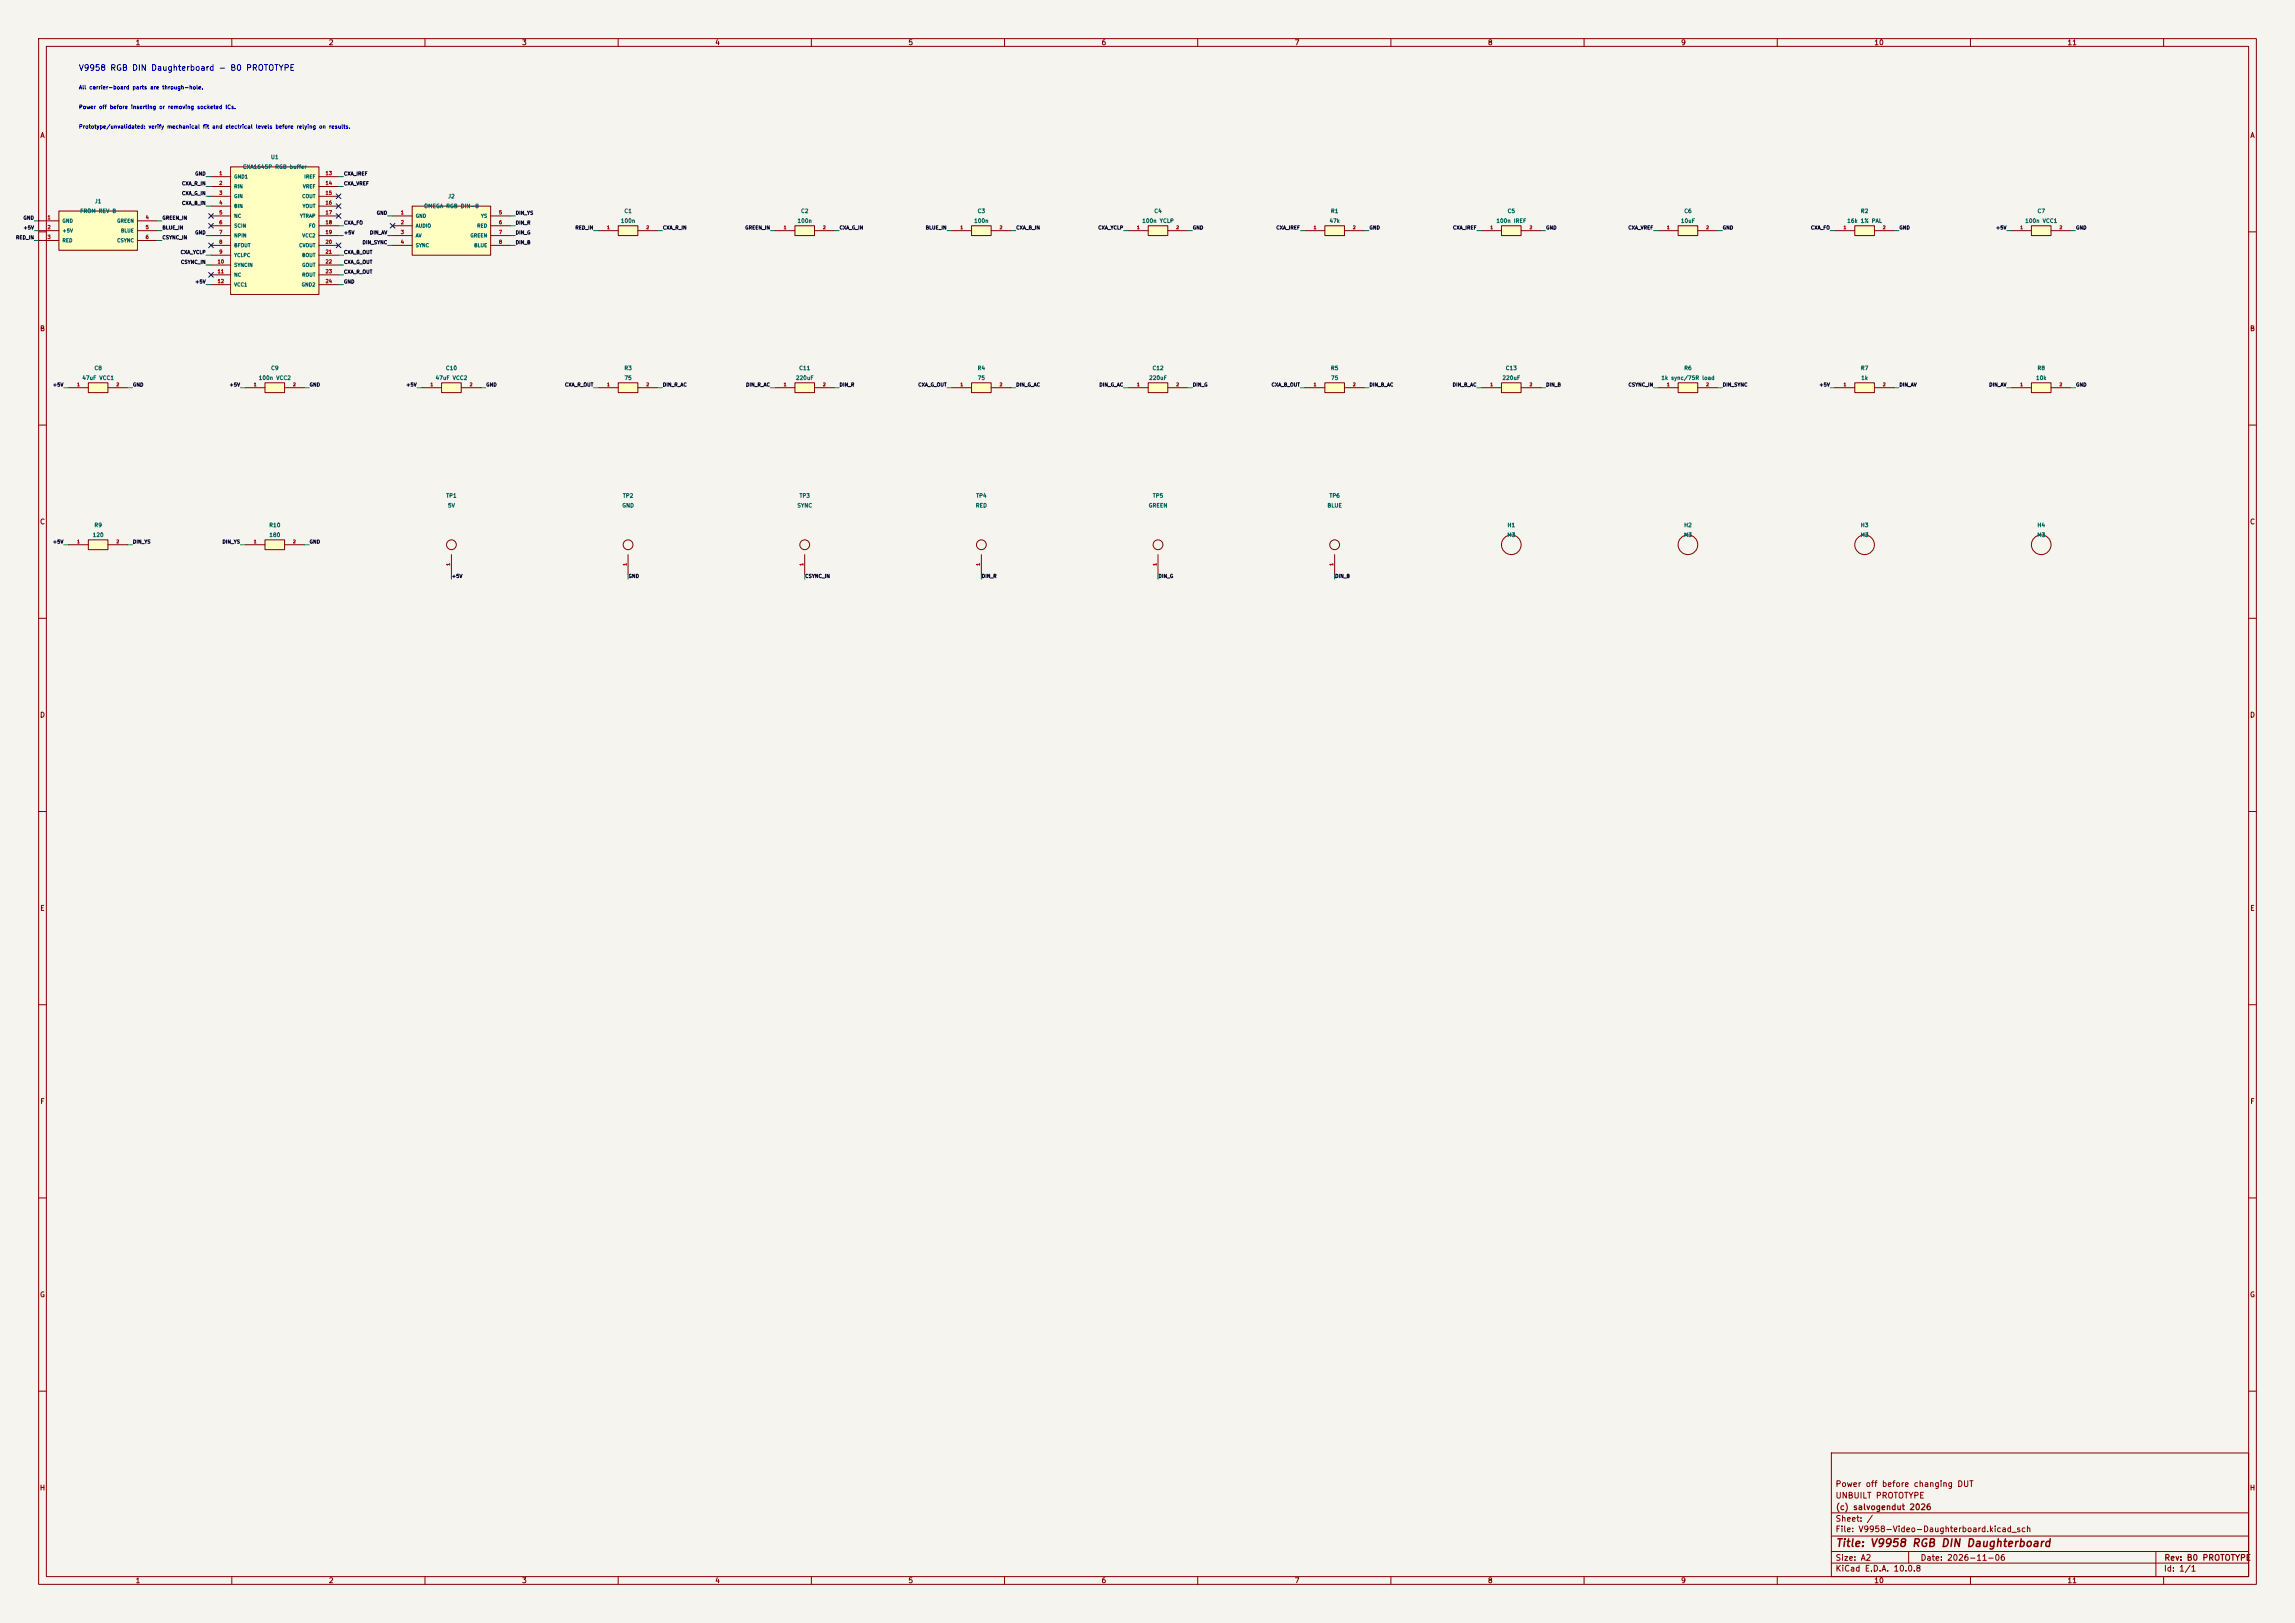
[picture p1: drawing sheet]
<svg xmlns="http://www.w3.org/2000/svg" width="594mm" height="420mm" viewBox="0 0 594 420" stroke-linecap="round" stroke-linejoin="round" font-family="sans-serif">
<defs><g id="words">
<text font-size="2" fill="#840000" x="475" y="400.8">Title: V9958 RGB DIN Daughterboard</text>
<text font-size="1.5" fill="#0000c2" x="20.3" y="18.7">V9958 RGB DIN Daughterboard - B0 PROTOTYPE</text>
<g font-size="1.5" fill="#840000">
<text x="475" y="388.1">UNBUILT PROTOTYPE</text>
<text x="475" y="385.1">Power off before changing DUT</text>
<text x="475" y="394.1">Sheet: /</text>
<text x="475.1" y="391.1">(c) salvogendut 2026</text>
<text x="475" y="396.8">File: V9958-Video-Daughterboard.kicad_sch</text>
<text x="475" y="407">KiCad E.D.A. 10.0.8</text>
<text x="475" y="404.2">Size: A2</text>
<text x="497" y="404.2">Date: 2026-11-06</text>
<text x="560" y="407">Id: 1/1</text>
<text x="560.1" y="404.2">Rev: B0 PROTOTYPE</text>
</g>
<g font-size="1.3" fill="#840000">
<text x="35" y="12">1</text>
<text x="85" y="12">2</text>
<text x="135" y="12">3</text>
<text x="185" y="12">4</text>
<text x="235" y="12">5</text>
<text x="285" y="12">6</text>
<text x="335" y="12">7</text>
<text x="385" y="12">8</text>
<text x="435" y="12">9</text>
<text x="485" y="12">10</text>
<text x="535" y="12">11</text>
<text x="10.3" y="36">A</text>
<text x="582.3" y="36">A</text>
<text x="10.2" y="86">B</text>
<text x="582.2" y="86">B</text>
<text x="10.2" y="136">C</text>
<text x="582.2" y="136">C</text>
<text x="10.2" y="186">D</text>
<text x="582.2" y="186">D</text>
<text x="10.3" y="236">E</text>
<text x="582.3" y="236">E</text>
<text x="10.3" y="286">F</text>
<text x="582.3" y="286">F</text>
<text x="10.2" y="336">G</text>
<text x="582.2" y="336">G</text>
<text x="10.2" y="386">H</text>
<text x="582.2" y="386">H</text>
<text x="35" y="410">1</text>
<text x="85" y="410">2</text>
<text x="135" y="410">3</text>
<text x="185" y="410">4</text>
<text x="235" y="410">5</text>
<text x="285" y="410">6</text>
<text x="335" y="410">7</text>
<text x="385" y="410">8</text>
<text x="435" y="410">9</text>
<text x="485" y="410">10</text>
<text x="535" y="410">11</text>
</g>
<g font-size="1" fill="#0000c2">
<text x="20.3" y="23.4">All carrier-board parts are through-hole.</text>
<text x="20.3" y="28.4">Power off before inserting or removing socketed ICs.</text>
<text x="20.3" y="33.5">Prototype/unvalidated: verify mechanical fit and electrical levels before relying on results.</text>
</g>
<g font-size="1" fill="#006464">
<text x="70" y="41.4">U1</text>
<text x="62.7" y="43.9">CXA1645P RGB buffer</text>
<text x="24.4" y="52.8">J1</text>
<text x="115.9" y="51.6">J2</text>
<text x="20.6" y="55.4">FROM REV B</text>
<text x="109.6" y="54.1">OMEGA RGB DIN-8</text>
<text x="160.6" y="57.9">100n</text>
<text x="161.5" y="55.4">C1</text>
<text x="206.3" y="57.9">100n</text>
<text x="207.2" y="55.4">C2</text>
<text x="252" y="57.9">100n</text>
<text x="252.9" y="55.4">C3</text>
<text x="295.5" y="57.9">100n YCLP</text>
<text x="298.6" y="55.4">C4</text>
<text x="344" y="57.9">47k</text>
<text x="344.4" y="55.4">R1</text>
<text x="387.2" y="57.9">100n IREF</text>
<text x="390.1" y="55.4">C5</text>
<text x="434.9" y="57.9">10uF</text>
<text x="435.8" y="55.4">C6</text>
<text x="478" y="57.9">16k 1% PAL</text>
<text x="481.5" y="55.4">R2</text>
<text x="524.1" y="57.9">100n VCC1</text>
<text x="527.2" y="55.4">C7</text>
<text x="21.2" y="98.5">47uF VCC1</text>
<text x="24.3" y="96">C8</text>
<text x="66.9" y="98.5">100n VCC2</text>
<text x="70" y="96">C9</text>
<text x="112.6" y="98.5">47uF VCC2</text>
<text x="115.3" y="96">C10</text>
<text x="161.5" y="96">R3</text>
<text x="161.5" y="98.5">75</text>
<text x="205.9" y="98.5">220uF</text>
<text x="206.7" y="96">C11</text>
<text x="252.9" y="96">R4</text>
<text x="252.9" y="98.5">75</text>
<text x="297.3" y="98.5">220uF</text>
<text x="298.2" y="96">C12</text>
<text x="344.4" y="96">R5</text>
<text x="344.4" y="98.5">75</text>
<text x="388.8" y="98.5">220uF</text>
<text x="389.6" y="96">C13</text>
<text x="429.9" y="98.5">1k sync/75R load</text>
<text x="435.8" y="96">R6</text>
<text x="481.5" y="96">R7</text>
<text x="481.6" y="98.5">1k</text>
<text x="526.9" y="98.5">10k</text>
<text x="527.2" y="96">R8</text>
<text x="115.4" y="129">TP1</text>
<text x="115.8" y="131.6">5V</text>
<text x="160.9" y="131.6">GND</text>
<text x="161.1" y="129">TP2</text>
<text x="206.3" y="131.6">SYNC</text>
<text x="206.8" y="129">TP3</text>
<text x="252.4" y="131.6">RED</text>
<text x="252.5" y="129">TP4</text>
<text x="297.2" y="131.6">GREEN</text>
<text x="298.3" y="129">TP5</text>
<text x="343.5" y="131.6">BLUE</text>
<text x="344" y="129">TP6</text>
<text x="24.3" y="136.6">R9</text>
<text x="69.6" y="136.6">R10</text>
<text x="390.1" y="136.6">H1</text>
<text x="435.8" y="136.6">H2</text>
<text x="481.5" y="136.6">H3</text>
<text x="527.2" y="136.6">H4</text>
<text x="23.9" y="139.2">120</text>
<text x="69.6" y="139.2">180</text>
<text x="390" y="139.2">M3</text>
<text x="435.7" y="139.2">M3</text>
<text x="481.5" y="139.2">M3</text>
<text x="527.2" y="139.2">M3</text>
</g>
<g font-size=".9" fill="#0f0f0f">
<text x="50.4" y="45.6">GND</text>
<text x="88.9" y="45.6">CXA_IREF</text>
<text x="47" y="53.2">CXA_B_IN</text>
<text x="47" y="50.7">CXA_G_IN</text>
<text x="47" y="48.2">CXA_R_IN</text>
<text x="88.9" y="48.2">CXA_VREF</text>
<text x="6" y="57.1">GND</text>
<text x="6" y="59.6">+5V</text>
<text x="41.9" y="59.6">BLUE_IN</text>
<text x="41.9" y="57.1">GREEN_IN</text>
<text x="88.9" y="58.3">CXA_FO</text>
<text x="97.4" y="55.8">GND</text>
<text x="133.4" y="58.3">DIN_R</text>
<text x="133.4" y="55.8">DIN_YS</text>
<text x="148.8" y="59.6">RED_IN</text>
<text x="171.5" y="59.6">CXA_R_IN</text>
<text x="192.8" y="59.6">GREEN_IN</text>
<text x="217.2" y="59.6">CXA_G_IN</text>
<text x="239.5" y="59.6">BLUE_IN</text>
<text x="262.9" y="59.6">CXA_B_IN</text>
<text x="284.1" y="59.6">CXA_YCLP</text>
<text x="308.6" y="59.6">GND</text>
<text x="330.2" y="59.6">CXA_IREF</text>
<text x="354.3" y="59.6">GND</text>
<text x="376" y="59.6">CXA_IREF</text>
<text x="400.1" y="59.6">GND</text>
<text x="421.3" y="59.6">CXA_VREF</text>
<text x="445.8" y="59.6">GND</text>
<text x="468.6" y="59.6">CXA_FO</text>
<text x="491.5" y="59.6">GND</text>
<text x="516.5" y="59.6">+5V</text>
<text x="537.2" y="59.6">GND</text>
<text x="4" y="62.1">RED_IN</text>
<text x="41.9" y="62.1">CSYNC_IN</text>
<text x="46.6" y="65.9">CXA_YCLP</text>
<text x="50.4" y="60.9">GND</text>
<text x="88.9" y="65.9">CXA_B_OUT</text>
<text x="88.9" y="60.9">+5V</text>
<text x="93.7" y="63.4">DIN_SYNC</text>
<text x="95.6" y="60.9">DIN_AV</text>
<text x="133.4" y="60.9">DIN_G</text>
<text x="133.4" y="63.4">DIN_B</text>
<text x="46.7" y="68.5">CSYNC_IN</text>
<text x="88.9" y="68.5">CXA_G_OUT</text>
<text x="88.9" y="71">CXA_R_OUT</text>
<text x="50.4" y="73.6">+5V</text>
<text x="88.9" y="73.6">GND</text>
<text x="13.6" y="100.2">+5V</text>
<text x="34.3" y="100.2">GND</text>
<text x="59.3" y="100.2">+5V</text>
<text x="80" y="100.2">GND</text>
<text x="105" y="100.2">+5V</text>
<text x="125.7" y="100.2">GND</text>
<text x="146.1" y="100.2">CXA_R_OUT</text>
<text x="171.5" y="100.2">DIN_R_AC</text>
<text x="193" y="100.2">DIN_R_AC</text>
<text x="217.2" y="100.2">DIN_R</text>
<text x="237.5" y="100.2">CXA_G_OUT</text>
<text x="262.9" y="100.2">DIN_G_AC</text>
<text x="284.4" y="100.2">DIN_G_AC</text>
<text x="308.6" y="100.2">DIN_G</text>
<text x="329" y="100.2">CXA_B_OUT</text>
<text x="354.3" y="100.2">DIN_B_AC</text>
<text x="375.9" y="100.2">DIN_B_AC</text>
<text x="400.1" y="100.2">DIN_B</text>
<text x="421.4" y="100.2">CSYNC_IN</text>
<text x="445.8" y="100.2">DIN_SYNC</text>
<text x="470.8" y="100.2">+5V</text>
<text x="491.5" y="100.2">DIN_AV</text>
<text x="514.7" y="100.2">DIN_AV</text>
<text x="537.2" y="100.2">GND</text>
<text x="13.6" y="140.9">+5V</text>
<text x="34.3" y="140.9">DIN_YS</text>
<text x="57.5" y="140.9">DIN_YS</text>
<text x="80" y="140.9">GND</text>
<text x="116.9" y="149.8">+5V</text>
<text x="162.6" y="149.8">GND</text>
<text x="208.3" y="149.8">CSYNC_IN</text>
<text x="254" y="149.8">DIN_R</text>
<text x="299.7" y="149.8">DIN_G</text>
<text x="345.5" y="149.8">DIN_B</text>
</g>
<g font-size=".9" fill="#a90000">
<text x="56.6" y="45.5">1</text>
<text x="84.1" y="45.5">13</text>
<text x="56.6" y="48.1">2</text>
<text x="56.6" y="50.6">3</text>
<text x="56.6" y="53.1">4</text>
<text x="84.1" y="48.1">14</text>
<text x="84.1" y="50.6">15</text>
<text x="84.1" y="53.1">16</text>
<text x="12.2" y="56.9">1</text>
<text x="12.2" y="59.5">2</text>
<text x="37.6" y="56.9">4</text>
<text x="37.6" y="59.5">5</text>
<text x="56.6" y="55.7">5</text>
<text x="56.6" y="58.2">6</text>
<text x="84.1" y="55.7">17</text>
<text x="84.1" y="58.2">18</text>
<text x="103.6" y="55.7">1</text>
<text x="103.6" y="58.2">2</text>
<text x="129" y="55.7">5</text>
<text x="129" y="58.2">6</text>
<text x="12.2" y="62">3</text>
<text x="37.6" y="62">6</text>
<text x="56.6" y="60.8">7</text>
<text x="56.6" y="63.3">8</text>
<text x="56.6" y="65.8">9</text>
<text x="84.1" y="60.8">19</text>
<text x="84.1" y="63.3">20</text>
<text x="84.1" y="65.8">21</text>
<text x="103.6" y="60.8">3</text>
<text x="103.6" y="63.3">4</text>
<text x="129" y="60.8">7</text>
<text x="129" y="63.3">8</text>
<text x="56.2" y="68.4">10</text>
<text x="56.2" y="70.9">11</text>
<text x="84.1" y="68.4">22</text>
<text x="84.1" y="70.9">23</text>
<text x="56.2" y="73.5">12</text>
<text x="84.1" y="73.5">24</text>
</g>
<g font-size=".9" fill="#006464">
<text x="60.5" y="46.4">GND1</text>
<text x="78.6" y="46.4">IREF</text>
<text x="60.5" y="48.9">RIN</text>
<text x="60.5" y="51.5">GIN</text>
<text x="78.1" y="51.5">COUT</text>
<text x="78.3" y="48.9">VREF</text>
<text x="16.1" y="57.8">GND</text>
<text x="30.2" y="57.8">GREEN</text>
<text x="60.5" y="54">BIN</text>
<text x="60.5" y="56.6">NC</text>
<text x="60.5" y="59.1">SCIN</text>
<text x="77.5" y="56.6">YTRAP</text>
<text x="78.2" y="54">YOUT</text>
<text x="79.8" y="59.1">FO</text>
<text x="107.5" y="56.6">GND</text>
<text x="107.5" y="59.1">AUDIO</text>
<text x="123.4" y="59.1">RED</text>
<text x="124.4" y="56.6">YS</text>
<text x="16.1" y="60.4">+5V</text>
<text x="16.1" y="62.9">RED</text>
<text x="30.2" y="62.9">CSYNC</text>
<text x="31.2" y="60.4">BLUE</text>
<text x="60.5" y="61.6">NPIN</text>
<text x="60.5" y="64.2">BFOUT</text>
<text x="77.3" y="64.2">CVOUT</text>
<text x="78.1" y="61.6">VCC2</text>
<text x="107.5" y="61.6">AV</text>
<text x="107.5" y="64.2">SYNC</text>
<text x="121.6" y="61.6">GREEN</text>
<text x="122.6" y="64.2">BLUE</text>
<text x="60.5" y="66.7">YCLPC</text>
<text x="60.5" y="69.3">SYNCIN</text>
<text x="60.5" y="71.8">NC</text>
<text x="78.1" y="66.7">BOUT</text>
<text x="78.1" y="69.3">GOUT</text>
<text x="78.1" y="71.8">ROUT</text>
<text x="60.5" y="74.3">VCC1</text>
<text x="78" y="74.3">GND2</text>
</g>
<g font-size=".8" fill="#a90000">
<text x="157" y="59.5">1</text>
<text x="167.2" y="59.5">2</text>
<text x="202.7" y="59.5">1</text>
<text x="212.9" y="59.5">2</text>
<text x="248.5" y="59.5">1</text>
<text x="258.6" y="59.5">2</text>
<text x="294.2" y="59.5">1</text>
<text x="304.3" y="59.5">2</text>
<text x="339.9" y="59.5">1</text>
<text x="350.1" y="59.5">2</text>
<text x="385.6" y="59.5">1</text>
<text x="395.8" y="59.5">2</text>
<text x="431.3" y="59.5">1</text>
<text x="441.5" y="59.5">2</text>
<text x="477.1" y="59.5">1</text>
<text x="487.2" y="59.5">2</text>
<text x="522.8" y="59.5">1</text>
<text x="532.9" y="59.5">2</text>
<text x="19.9" y="100.1">1</text>
<text x="30" y="100.1">2</text>
<text x="65.6" y="100.1">1</text>
<text x="75.7" y="100.1">2</text>
<text x="111.3" y="100.1">1</text>
<text x="121.5" y="100.1">2</text>
<text x="157" y="100.1">1</text>
<text x="167.2" y="100.1">2</text>
<text x="202.7" y="100.1">1</text>
<text x="212.9" y="100.1">2</text>
<text x="248.5" y="100.1">1</text>
<text x="258.6" y="100.1">2</text>
<text x="294.2" y="100.1">1</text>
<text x="304.3" y="100.1">2</text>
<text x="339.9" y="100.1">1</text>
<text x="350.1" y="100.1">2</text>
<text x="385.6" y="100.1">1</text>
<text x="395.8" y="100.1">2</text>
<text x="431.3" y="100.1">1</text>
<text x="441.5" y="100.1">2</text>
<text x="477.1" y="100.1">1</text>
<text x="487.2" y="100.1">2</text>
<text x="522.8" y="100.1">1</text>
<text x="532.9" y="100.1">2</text>
<text x="19.9" y="140.8">1</text>
<text x="30" y="140.8">2</text>
<text x="65.6" y="140.8">1</text>
<text x="75.7" y="140.8">2</text>
<text x="116.6" y="146.5" transform="rotate(-90 116.6 146.5)">1</text>
<text x="162.3" y="146.5" transform="rotate(-90 162.3 146.5)">1</text>
<text x="208.1" y="146.5" transform="rotate(-90 208.1 146.5)">1</text>
<text x="253.8" y="146.5" transform="rotate(-90 253.8 146.5)">1</text>
<text x="299.5" y="146.5" transform="rotate(-90 299.5 146.5)">1</text>
<text x="345.2" y="146.5" transform="rotate(-90 345.2 146.5)">1</text>
</g>
</g></defs>
<path d="M0 0h594v420h-594z" fill="#f5f4ef" stroke="#f5f4ef" stroke-width=".26"/>
<g fill="none" stroke="#840000" stroke-width=".26">
<path d="M10 10h574v400h-574zM12 12h570v396h-570zM60 10v2M110 10v2M160 10v2M210 10v2M260 10v2M310 10v2M360 10v2M410 10v2M460 10v2M510 10v2"/>
<path d="M560 10v2M10 60h2M582 60h2M10 110h2M582 110h2M10 160h2M582 160h2M10 210h2M582 210h2M10 260h2M582 260h2M10 310h2"/>
<path d="M582 310h2M10 360h2M474 376h108v32h-108zM582 360h2M474 397.5h108M474 391.5h108M60 408v2M110 408v2M160 408v2M210 408v2M260 408v2M310 408v2"/>
<path d="M360 408v2M410 408v2M460 408v2M474 404.5h108M474 401.5h108M494 401.5v3M510 408v2M558 401.5v6.5M560 408v2"/>
</g>
<path d="M160 58.4h5.1v2.6h-5.1z" fill="#ffffc2"/>
<path d="M154.9 59.7h5.1M160 58.4h5.1v2.6h-5.1zM165.1 59.7h5.1" fill="none" stroke="#840000" stroke-width=".26"/>
<path d="M342.9 58.4h5.1v2.6h-5.1z" fill="#ffffc2"/>
<path d="M337.8 59.7h5.1M342.9 58.4h5.1v2.6h-5.1zM348 59.7h5.1" fill="none" stroke="#840000" stroke-width=".26"/>
<path d="M525.8 58.4h5.1v2.6h-5.1z" fill="#ffffc2"/>
<path d="M520.7 59.7h5.1M525.8 58.4h5.1v2.6h-5.1zM530.9 59.7h5" fill="none" stroke="#840000" stroke-width=".26"/>
<path d="M68.6 99.1h5.1v2.5h-5.1z" fill="#ffffc2"/>
<path d="M68.6 99.1h5.1v2.5h-5.1zM63.5 100.3h5.1M73.7 100.3h5" fill="none" stroke="#840000" stroke-width=".26"/>
<path d="M297.2 58.4h5.1v2.6h-5.1z" fill="#ffffc2"/>
<g fill="none" stroke="#840000" stroke-width=".26">
<path d="M292.1 59.7h5.1M297.2 58.4h5.1v2.6h-5.1zM302.3 59.7h5"/>
<circle cx="436.9" cy="141" r="2.54"/>
</g>
<path d="M22.9 99.1h5v2.5h-5z" fill="#ffffc2"/>
<path d="M22.9 99.1h5v2.5h-5zM17.8 100.3h5.1M27.9 100.3h5.1" fill="none" stroke="#840000" stroke-width=".26"/>
<path d="M205.7 58.4h5.1v2.6h-5.1z" fill="#ffffc2"/>
<path d="M200.7 59.7h5M205.7 58.4h5.1v2.6h-5.1zM210.8 59.7h5.1" fill="none" stroke="#840000" stroke-width=".26"/>
<path d="M22.9 139.7h5v2.5h-5z" fill="#ffffc2"/>
<path d="M22.9 139.7h5v2.5h-5zM17.8 141h5.1M27.9 141h5.1" fill="none" stroke="#840000" stroke-width=".26"/>
<path d="M251.5 58.4h5v2.6h-5z" fill="#ffffc2"/>
<path d="M246.4 59.7h5.1M251.5 58.4h5v2.6h-5zM256.5 59.7h5.1" fill="none" stroke="#840000" stroke-width=".26"/>
<path d="M68.6 139.7h5.1v2.5h-5.1z" fill="#ffffc2"/>
<g fill="none" stroke="#840000" stroke-width=".26">
<path d="M68.6 139.7h5.1v2.5h-5.1zM63.5 141h5.1M73.7 141h5M116.8 143.5v5.1"/>
<circle cx="116.8" cy="141" r="1.27"/>
</g>
<path d="M114.3 99.1h5.1v2.5h-5.1z" fill="#ffffc2"/>
<g fill="none" stroke="#840000" stroke-width=".26">
<path d="M114.3 99.1h5.1v2.5h-5.1zM109.2 100.3h5.1M119.4 100.3h5.1M162.6 143.5v5.1"/>
<circle cx="162.6" cy="141" r="1.27"/>
</g>
<path d="M59.7 43.2h22.8v33h-22.8z" fill="#ffffc2"/>
<g fill="none" stroke="#840000" stroke-width=".26">
<path d="M54.6 45.7h5.1M54.6 48.3h5.1M54.6 50.8h5.1M54.6 53.3h5.1M54.6 55.9h5.1M54.6 58.4h5.1M59.7 43.2h22.8v33h-22.8zM82.5 45.7h5.1M82.5 48.3h5.1M82.5 50.8h5.1M82.5 53.3h5.1M82.5 55.9h5.1"/>
<path d="M82.5 58.4h5.1M54.6 61h5.1M54.6 63.5h5.1M54.6 66h5.1M54.6 68.6h5.1M54.6 71.1h5.1M54.6 73.7h5.1M82.5 61h5.1M82.5 63.5h5.1M82.5 66h5.1M82.5 68.6h5.1M82.5 71.1h5.1"/>
<path d="M82.5 73.7h5.1"/>
</g>
<path d="M434.3 99.1h5.1v2.5h-5.1z" fill="#ffffc2"/>
<path d="M434.3 99.1h5.1v2.5h-5.1zM429.3 100.3h5M439.4 100.3h5.1" fill="none" stroke="#840000" stroke-width=".26"/>
<path d="M388.6 99.1h5.1v2.5h-5.1z" fill="#ffffc2"/>
<path d="M388.6 99.1h5.1v2.5h-5.1zM383.5 100.3h5.1M393.7 100.3h5.1" fill="none" stroke="#840000" stroke-width=".26"/>
<path d="M480.1 99.1h5v2.5h-5z" fill="#ffffc2"/>
<g fill="none" stroke="#840000" stroke-width=".26">
<path d="M480.1 99.1h5v2.5h-5zM475 100.3h5.1M485.1 100.3h5.1"/>
<circle cx="391.2" cy="141" r="2.54"/>
</g>
<path d="M388.6 58.4h5.1v2.6h-5.1z" fill="#ffffc2"/>
<path d="M383.5 59.7h5.1M388.6 58.4h5.1v2.6h-5.1zM393.7 59.7h5.1" fill="none" stroke="#840000" stroke-width=".26"/>
<path d="M434.3 58.4h5.1v2.6h-5.1z" fill="#ffffc2"/>
<g fill="none" stroke="#840000" stroke-width=".26">
<path d="M429.3 59.7h5M434.3 58.4h5.1v2.6h-5.1zM439.4 59.7h5.1"/>
<circle cx="482.6" cy="141" r="2.54"/>
</g>
<path d="M106.7 53.3h20.3v12.7h-20.3z" fill="#ffffc2"/>
<path d="M101.6 55.9h5.1M101.6 58.4h5.1M106.7 53.3h20.3v12.7h-20.3zM127 55.9h5.1M127 58.4h5.1M101.6 61h5.1M101.6 63.5h5.1M127 61h5.1M127 63.5h5.1" fill="none" stroke="#840000" stroke-width=".26"/>
<path d="M525.8 99.1h5.1v2.5h-5.1z" fill="#ffffc2"/>
<g fill="none" stroke="#840000" stroke-width=".26">
<path d="M525.8 99.1h5.1v2.5h-5.1zM520.7 100.3h5.1M530.9 100.3h5M208.3 143.5v5.1"/>
<circle cx="208.3" cy="141" r="1.27"/>
<circle cx="528.3" cy="141" r="2.54"/>
</g>
<path d="M297.2 99.1h5.1v2.5h-5.1z" fill="#ffffc2"/>
<path d="M297.2 99.1h5.1v2.5h-5.1zM292.1 100.3h5.1M302.3 100.3h5" fill="none" stroke="#840000" stroke-width=".26"/>
<path d="M15.2 54.6h20.4v10.2h-20.4z" fill="#ffffc2"/>
<path d="M10.2 57.2h5M10.2 59.7h5M15.2 54.6h20.4v10.2h-20.4zM35.6 57.2h5M35.6 59.7h5M10.2 62.2h5M35.6 62.2h5" fill="none" stroke="#840000" stroke-width=".26"/>
<path d="M342.9 99.1h5.1v2.5h-5.1z" fill="#ffffc2"/>
<g fill="none" stroke="#840000" stroke-width=".26">
<path d="M342.9 99.1h5.1v2.5h-5.1zM337.8 100.3h5.1M348 100.3h5.1M345.4 143.5v5.1"/>
<circle cx="345.4" cy="141" r="1.27"/>
</g>
<path d="M480.1 58.4h5v2.6h-5z" fill="#ffffc2"/>
<g fill="none" stroke="#840000" stroke-width=".26">
<path d="M475 59.7h5.1M480.1 58.4h5v2.6h-5zM485.1 59.7h5.1M299.7 143.5v5.1"/>
<circle cx="299.7" cy="141" r="1.27"/>
</g>
<path d="M205.7 99.1h5.1v2.5h-5.1z" fill="#ffffc2"/>
<g fill="none" stroke="#840000" stroke-width=".26">
<path d="M205.7 99.1h5.1v2.5h-5.1zM200.7 100.3h5M210.8 100.3h5.1M254 143.5v5.1"/>
<circle cx="254" cy="141" r="1.27"/>
</g>
<path d="M251.5 99.1h5v2.5h-5z" fill="#ffffc2"/>
<path d="M251.5 99.1h5v2.5h-5zM246.4 100.3h5.1M256.5 100.3h5.1" fill="none" stroke="#840000" stroke-width=".26"/>
<path d="M160 99.1h5.1v2.5h-5.1z" fill="#ffffc2"/>
<path d="M160 99.1h5.1v2.5h-5.1zM154.9 100.3h5.1M165.1 100.3h5.1" fill="none" stroke="#840000" stroke-width=".26"/>
<g fill="none" stroke="#009600" stroke-width=".26">
<path d="M8.9 59.7h1.3M8.9 57.2h1.3M40.6 59.7h1.3M40.6 57.2h1.3M53.3 45.7h1.3M53.3 53.3h1.3M53.3 50.8h1.3M53.3 48.3h1.3M87.6 45.7h1.3M87.6 48.3h1.3M87.6 58.4h1.3M100.3 55.9h1.3"/>
<path d="M132.1 58.4h1.2M132.1 55.9h1.2M153.7 59.7h1.2M170.2 59.7h1.2M199.4 59.7h1.3M215.9 59.7h1.3M245.1 59.7h1.3M261.6 59.7h1.3M290.8 59.7h1.3M307.3 59.7h1.3M336.5 59.7h1.3M353.1 59.7h1.2"/>
<path d="M382.3 59.7h1.2M398.8 59.7h1.2M428 59.7h1.3M444.5 59.7h1.3M473.7 59.7h1.3M490.2 59.7h1.3M519.4 59.7h1.3M535.9 59.7h1.3M8.9 62.2h1.3M40.6 62.2h1.3M53.3 68.6h1.3M53.3 66h1.3"/>
<path d="M53.3 61h1.3M53.3 73.7h1.3M87.6 68.6h1.3M87.6 66h1.3M87.6 61h1.3M87.6 73.7h1.3M87.6 71.1h1.3M100.3 61h1.3M100.3 63.5h1.3M132.1 61h1.2M132.1 63.5h1.2M16.5 100.3h1.3"/>
<path d="M33 100.3h1.3M62.2 100.3h1.3M78.7 100.3h1.3M107.9 100.3h1.3M124.5 100.3h1.2M153.7 100.3h1.2M170.2 100.3h1.2M199.4 100.3h1.3M215.9 100.3h1.3M245.1 100.3h1.3M261.6 100.3h1.3M290.8 100.3h1.3"/>
<path d="M307.3 100.3h1.3M336.5 100.3h1.3M353.1 100.3h1.2M382.3 100.3h1.2M398.8 100.3h1.2M428 100.3h1.3M444.5 100.3h1.3M473.7 100.3h1.3M490.2 100.3h1.3M519.4 100.3h1.3M535.9 100.3h1.3M16.5 141h1.3"/>
<path d="M33 141h1.3M62.2 141h1.3M78.7 141h1.3M116.8 148.6v1.3M162.6 148.6v1.3M208.3 148.6v1.3M254 148.6v1.3M299.7 148.6v1.3M345.4 148.6v1.3"/>
</g>
<g fill="none" stroke="#000084" stroke-width=".26">
<path d="M54 57.8l1.2 1.2M54 55.3l1.2 1.2M55.2 57.8l-1.2 1.2M55.2 55.3l-1.2 1.2M87 55.3l1.2 1.2M87 52.7l1.2 1.2M87 50.2l1.2 1.2M88.2 55.3l-1.2 1.2M88.2 52.7l-1.2 1.2M88.2 50.2l-1.2 1.2M101 57.8l1.2 1.2M102.2 57.8l-1.2 1.2"/>
<path d="M54 70.5l1.2 1.2M54 62.9l1.2 1.2M55.2 70.5l-1.2 1.2M55.2 62.9l-1.2 1.2M87 62.9l1.2 1.2M88.2 62.9l-1.2 1.2"/>
</g>
<use href="#words"/>
</svg>
